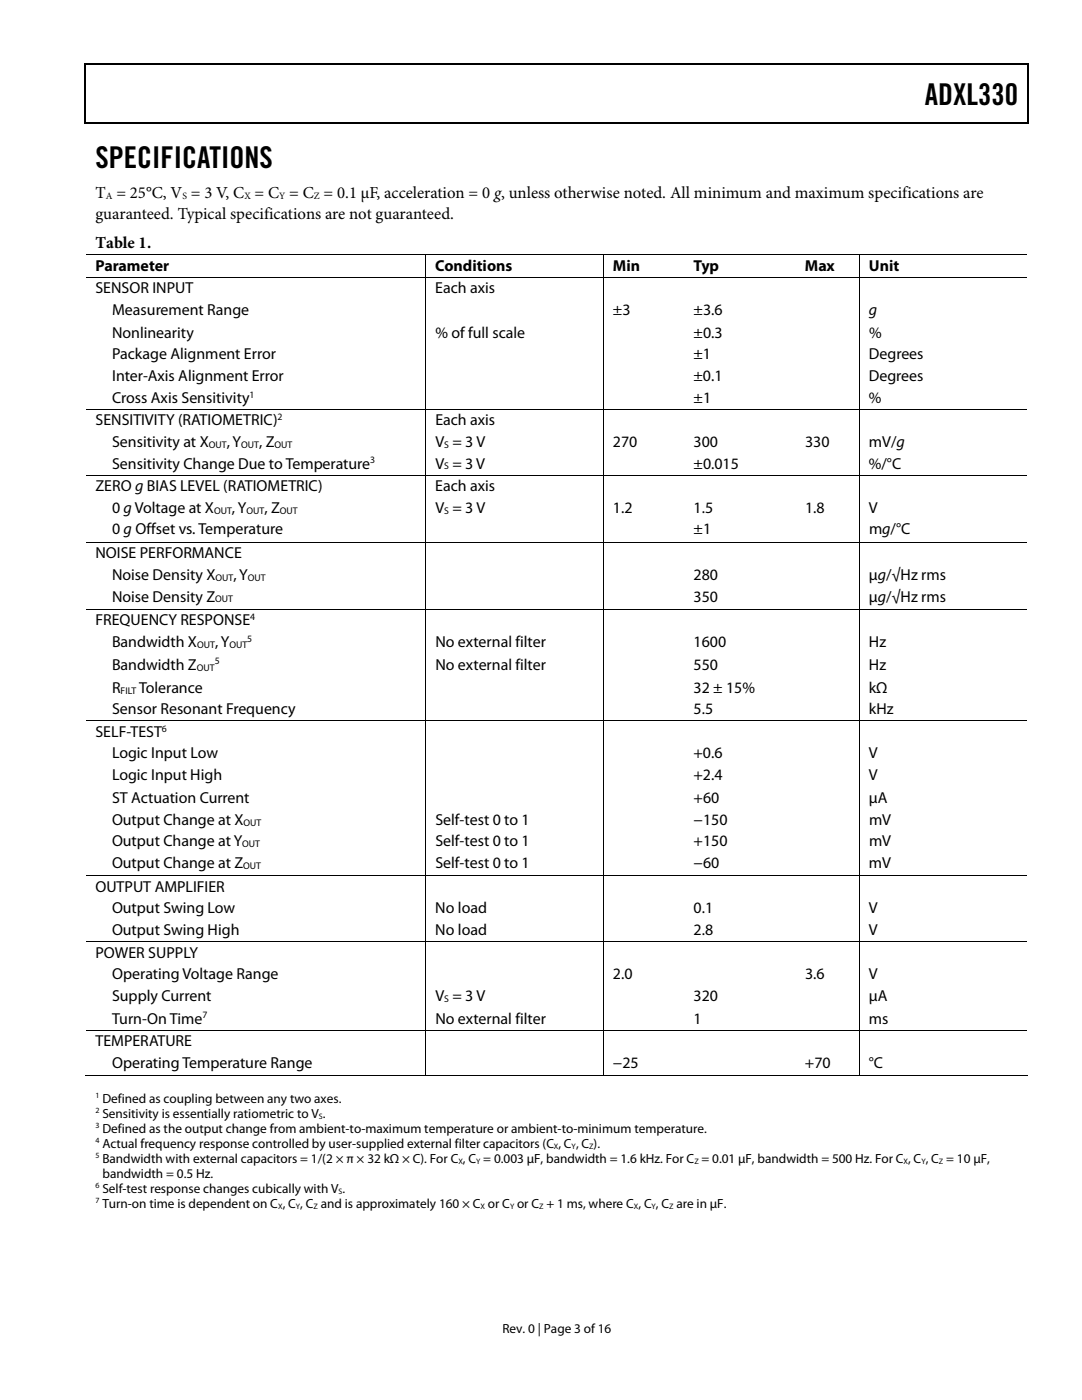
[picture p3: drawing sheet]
<svg xmlns="http://www.w3.org/2000/svg" width="216mm" height="279mm" viewBox="0 0 216 279" stroke-linecap="round" stroke-linejoin="round" font-family="sans-serif">
<defs><g id="words">
<g font-size="6">
<text x="184.5" y="21">ADXL330</text>
<text x="19" y="33.6">SPECIFICATIONS</text>
</g>
<g font-size="3.3">
<text x="19" y="39.5">T = 25°C, V = 3 V, C = C = C = 0.1 μF, acceleration = 0 g, unless otherwise noted. All minimum and maximum specifications are</text>
<text x="19.1" y="43.8">guaranteed. Typical specifications are not guaranteed.</text>
<text x="19.1" y="49.5">Table 1.</text>
</g>
<g font-size="3.2">
<text x="19" y="54.1">Parameter</text>
<text x="19" y="58.5">SENSOR INPUT</text>
<text x="86.8" y="58.5">Each axis</text>
<text x="86.9" y="54.1">Conditions</text>
<text x="122.3" y="54.1">Min</text>
<text x="138.4" y="54.1">Typ</text>
<text x="160.6" y="54.1">Max</text>
<text x="173.4" y="54.1">Unit</text>
<text x="22.4" y="62.8">Measurement Range</text>
<text x="122.3" y="62.8">±3</text>
<text x="138.4" y="62.8">±3.6</text>
<text x="173.4" y="62.8">g</text>
<text x="22.4" y="67.4">Nonlinearity</text>
<text x="22.4" y="71.7">Package Alignment Error</text>
<text x="86.9" y="67.4">% of full scale</text>
<text x="138.4" y="71.7">±1</text>
<text x="138.4" y="67.4">±0.3</text>
<text x="173.4" y="71.7">Degrees</text>
<text x="173.4" y="67.4">%</text>
<text x="22.4" y="76.1">Inter-Axis Alignment Error</text>
<text x="138.4" y="76.1">±0.1</text>
<text x="173.4" y="76.1">Degrees</text>
<text x="22.4" y="80.4">Cross Axis Sensitivity</text>
<text x="138.4" y="80.4">±1</text>
<text x="173.4" y="80.4">%</text>
<text x="19" y="84.9">SENSITIVITY (RATIOMETRIC)</text>
<text x="22.4" y="89.2">Sensitivity at X</text>
<text x="45.2" y="89.2">, Y</text>
<text x="51.7" y="89.2">, Z</text>
<text x="86.9" y="84.9">Each axis</text>
<text x="86.9" y="89.2">V = 3 V</text>
<text x="122.3" y="89.2">270</text>
<text x="138.4" y="89.2">300</text>
<text x="160.6" y="89.2">330</text>
<text x="173.4" y="89.2">mV/g</text>
<text x="22.4" y="93.5">Sensitivity Change Due to Temperature</text>
<text x="86.9" y="93.5">V = 3 V</text>
<text x="138.4" y="93.5">±0.015</text>
<text x="173.4" y="93.5">%/°C</text>
<text x="19" y="98">ZERO g BIAS LEVEL (RATIOMETRIC)</text>
<text x="86.9" y="98">Each axis</text>
<text x="22.4" y="102.3">0 g Voltage at X</text>
<text x="22.4" y="106.7">0 g Offset vs. Temperature</text>
<text x="46.3" y="102.3">, Y</text>
<text x="52.7" y="102.3">, Z</text>
<text x="86.9" y="102.3">V = 3 V</text>
<text x="122.3" y="102.3">1.2</text>
<text x="138.4" y="102.3">1.5</text>
<text x="138.4" y="106.7">±1</text>
<text x="160.6" y="102.3">1.8</text>
<text x="173.4" y="102.3">V</text>
<text x="173.4" y="106.7">mg/°C</text>
<text x="19" y="111.4">NOISE PERFORMANCE</text>
<text x="22.4" y="115.7">Noise Density X</text>
<text x="46.6" y="115.7">, Y</text>
<text x="138.4" y="115.7">280</text>
<text x="173.4" y="115.7">μg/√Hz rms</text>
<text x="19" y="124.8">FREQUENCY RESPONSE</text>
<text x="22.4" y="120.1">Noise Density Z</text>
<text x="138.4" y="120.1">350</text>
<text x="173.4" y="120.1">μg/√Hz rms</text>
<text x="22.4" y="129.1">Bandwidth X</text>
<text x="42.9" y="129.1">, Y</text>
<text x="86.9" y="129.1">No external filter</text>
<text x="138.4" y="129.1">1600</text>
<text x="173.4" y="129.1">Hz</text>
<text x="22.4" y="133.7">Bandwidth Z</text>
<text x="86.9" y="133.7">No external filter</text>
<text x="138.4" y="133.7">550</text>
<text x="173.4" y="133.7">Hz</text>
<text x="22.4" y="138.2">R</text>
<text x="22.4" y="142.6">Sensor Resonant Frequency</text>
<text x="27.7" y="138.2">Tolerance</text>
<text x="138.4" y="138.2">32 ± 15%</text>
<text x="138.4" y="142.6">5.5</text>
<text x="173.4" y="138.2">kΩ</text>
<text x="173.4" y="142.6">kHz</text>
<text x="19" y="147">SELF-TEST</text>
<text x="22.4" y="151.4">Logic Input Low</text>
<text x="22.4" y="155.7">Logic Input High</text>
<text x="138.4" y="151.4">+0.6</text>
<text x="138.4" y="155.7">+2.4</text>
<text x="173.4" y="151.4">V</text>
<text x="173.4" y="155.7">V</text>
<text x="22.4" y="160.3">ST Actuation Current</text>
<text x="138.4" y="160.3">+60</text>
<text x="173.4" y="160.3">μA</text>
<text x="22.4" y="164.6">Output Change at X</text>
<text x="86.9" y="164.6">Self-test 0 to 1</text>
<text x="138.4" y="164.6">−150</text>
<text x="173.4" y="164.6">mV</text>
<text x="22.4" y="168.9">Output Change at Y</text>
<text x="22.4" y="173.2">Output Change at Z</text>
<text x="86.9" y="168.9">Self-test 0 to 1</text>
<text x="86.9" y="173.2">Self-test 0 to 1</text>
<text x="138.4" y="173.2">−60</text>
<text x="138.4" y="168.9">+150</text>
<text x="173.4" y="173.2">mV</text>
<text x="173.4" y="168.9">mV</text>
<text x="19" y="178">OUTPUT AMPLIFIER</text>
<text x="22.4" y="182.3">Output Swing Low</text>
<text x="86.9" y="182.3">No load</text>
<text x="138.4" y="182.3">0.1</text>
<text x="173.4" y="182.3">V</text>
<text x="19" y="191.1">POWER SUPPLY</text>
<text x="22.4" y="186.6">Output Swing High</text>
<text x="86.9" y="186.6">No load</text>
<text x="138.4" y="186.6">2.8</text>
<text x="173.4" y="186.6">V</text>
<text x="22.4" y="195.4">Operating Voltage Range</text>
<text x="122.3" y="195.4">2.0</text>
<text x="160.6" y="195.4">3.6</text>
<text x="173.4" y="195.4">V</text>
<text x="22.4" y="199.7">Supply Current</text>
<text x="86.9" y="199.7">V = 3 V</text>
<text x="138.4" y="199.7">320</text>
<text x="173.4" y="199.7">μA</text>
<text x="19" y="208.8">TEMPERATURE</text>
<text x="22.4" y="204.3">Turn-On Time</text>
<text x="86.9" y="204.3">No external filter</text>
<text x="138.4" y="204.3">1</text>
<text x="173.4" y="204.3">ms</text>
<text x="22.4" y="213.1">Operating Temperature Range</text>
<text x="122.3" y="213.1">−25</text>
<text x="160.6" y="213.1">+70</text>
<text x="173.4" y="213.1">°C</text>
</g>
<g font-size="2.6">
<text x="20.4" y="220.1">Defined as coupling between any two axes.</text>
<text x="20.4" y="223.1">Sensitivity is essentially ratiometric to V .</text>
<text x="20.4" y="226.1">Defined as the output change from ambient-to-maximum temperature or ambient-to-minimum temperature.</text>
<text x="20.4" y="229.1">Actual frequency response controlled by user-supplied external filter capacitors (C , C , C ).</text>
<text x="20.4" y="232.1">Bandwidth with external capacitors = 1/(2 × π × 32 kΩ × C). For C , C = 0.003 μF, bandwidth = 1.6 kHz. For C = 0.01 μF, bandwidth = 500 Hz. For C , C , C = 10 μF,</text>
<text x="20.4" y="238">Self-test response changes cubically with V .</text>
<text x="20.4" y="235.1">bandwidth = 0.5 Hz.</text>
<text x="20.4" y="241">Turn-on time is dependent on C , C , C and is approximately 160 × C or C or C + 1 ms, where C , C , C are in μF.</text>
<text x="100.3" y="266">Rev. 0 | Page 3 of 16</text>
</g>
<g font-size="1.9">
<text x="21.1" y="39.7">A</text>
<text x="36.4" y="39.7">S</text>
<text x="48.8" y="39.7">X</text>
<text x="55.7" y="39.7">Y</text>
<text x="62.7" y="39.7">Z</text>
<text x="49.8" y="79.3">1</text>
<text x="55.4" y="83.8">2</text>
<text x="41.7" y="89.4">OUT</text>
<text x="48.1" y="89.4">OUT</text>
<text x="54.8" y="89.4">OUT</text>
<text x="88.6" y="89.4">S</text>
<text x="73.9" y="92.5">3</text>
<text x="88.6" y="93.7">S</text>
<text x="42.7" y="102.5">OUT</text>
<text x="49.2" y="102.5">OUT</text>
<text x="55.8" y="102.5">OUT</text>
<text x="88.6" y="102.5">S</text>
<text x="43" y="115.9">OUT</text>
<text x="49.5" y="115.9">OUT</text>
<text x="42.9" y="120.2">OUT</text>
<text x="49.9" y="123.7">4</text>
<text x="39.3" y="129.3">OUT</text>
<text x="45.8" y="129.3">OUT</text>
<text x="49.3" y="128">5</text>
<text x="39.3" y="133.8">OUT</text>
<text x="42.8" y="132.6">5</text>
<text x="24.1" y="138.4">FILT</text>
<text x="32.3" y="146">6</text>
<text x="48.6" y="164.8">OUT</text>
<text x="48.3" y="169.1">OUT</text>
<text x="48.5" y="173.4">OUT</text>
<text x="40.4" y="203.3">7</text>
<text x="88.6" y="199.9">S</text>
</g>
<g font-size="1.6">
<text x="19" y="219.2">1</text>
<text x="19" y="222.2">2</text>
<text x="19" y="225.2">3</text>
<text x="63.6" y="223.3">S</text>
<text x="19" y="228.2">4</text>
<text x="19" y="231.2">5</text>
<text x="91.5" y="232.2">X</text>
<text x="95" y="232.2">Y</text>
<text x="110.5" y="229.2">X</text>
<text x="114.1" y="229.2">Y</text>
<text x="117.6" y="229.2">Z</text>
<text x="138.6" y="232.2">Z</text>
<text x="180.3" y="232.2">X</text>
<text x="183.9" y="232.2">Y</text>
<text x="187.3" y="232.2">Z</text>
<text x="19" y="237.2">6</text>
<text x="67.6" y="238.2">S</text>
<text x="19" y="240.2">7</text>
<text x="55.5" y="241.2">X</text>
<text x="59.1" y="241.2">Y</text>
<text x="62.5" y="241.2">Z</text>
<text x="95.9" y="241.2">X</text>
<text x="101.8" y="241.2">Y</text>
<text x="107.6" y="241.2">Z</text>
<text x="126.5" y="241.2">X</text>
<text x="130" y="241.2">Y</text>
<text x="133.5" y="241.2">Z</text>
</g>
</g></defs>
<g fill="#000">
<path d="M16.9 12.7h.2v1h-.2zM205.1 12.7h.2v1h-.2zM205.1 12.7h.2v.3h-.2zM82.3 24.4h.2v.3h-.2zM205.1 24.4h.2v.3h-.2zM136.4 50.7h.1v.2h-.1zM136.4 55.2h.1v.2h-.1zM136.4 81.6h.1v.2h-.1zM136.4 94.7h.1v.2h-.1zM136.4 108.1h.1v.2h-.1zM136.4 121.5h.1v.2h-.1zM136.4 143.8h.1v.1h-.1z"/>
<path d="M136.4 174.7h.1v.2h-.1zM136.4 187.8h.1v.2h-.1zM136.4 205.5h.1v.2h-.1z"/>
</g>
<path d="M16.9 12.8h188.2M17 13.7v11M205.2 13.7v11M205.1 24.5h-188.2" fill="none" stroke="#000" stroke-width=".25"/>
<g fill="none" stroke="#000" stroke-width=".2">
<path d="M17.1 50.8h119.3M85 50.9v4.3M85 55.4v26.2M120.4 50.9v4.3M120.4 55.4v26.2M136.4 55.3h-119.3M136.5 50.8h68.4M136.5 55.3h68.4M171.5 50.9v4.3M171.5 55.4v26.2M17.1 94.8h119.3M85 81.8v12.9"/>
<path d="M85 94.9v13.2M120.4 81.8v12.9M120.4 94.9v13.2M136.4 81.7h-119.3M136.5 81.7h68.4M136.5 94.8h68.4M171.5 81.8v12.9M171.5 94.9v13.2M17.1 108.2h119.3M85 108.3v13.2M120.4 108.3v13.2M171.5 108.3v13.2"/>
<path d="M204.9 108.2h-68.4M17.1 121.6h119.3M85 121.7v22.1M120.4 121.7v22.1M136.5 121.6h68.4M171.5 121.7v22.1M17.1 143.8h119.3M85 143.9v30.8M120.4 143.9v30.8M136.5 143.8h68.4M171.5 143.9v30.8M17.1 174.8h119.3"/>
<path d="M85 174.9v12.9M120.4 174.9v12.9M136.5 174.8h68.4M171.5 174.9v12.9M17.1 187.9h119.3M85 188v17.5M120.4 188v17.5M136.5 187.9h68.4M171.5 188v17.5M16.9 214.7h68M17.1 205.6h119.3M85 205.7v9.1"/>
<path d="M85 214.7h35.3M120.4 205.7v9.1M120.5 214.7h50.9M136.5 205.6h68.4M171.5 205.7v9.1M171.6 214.7h33.5"/>
</g>
<use href="#words"/>
</svg>
